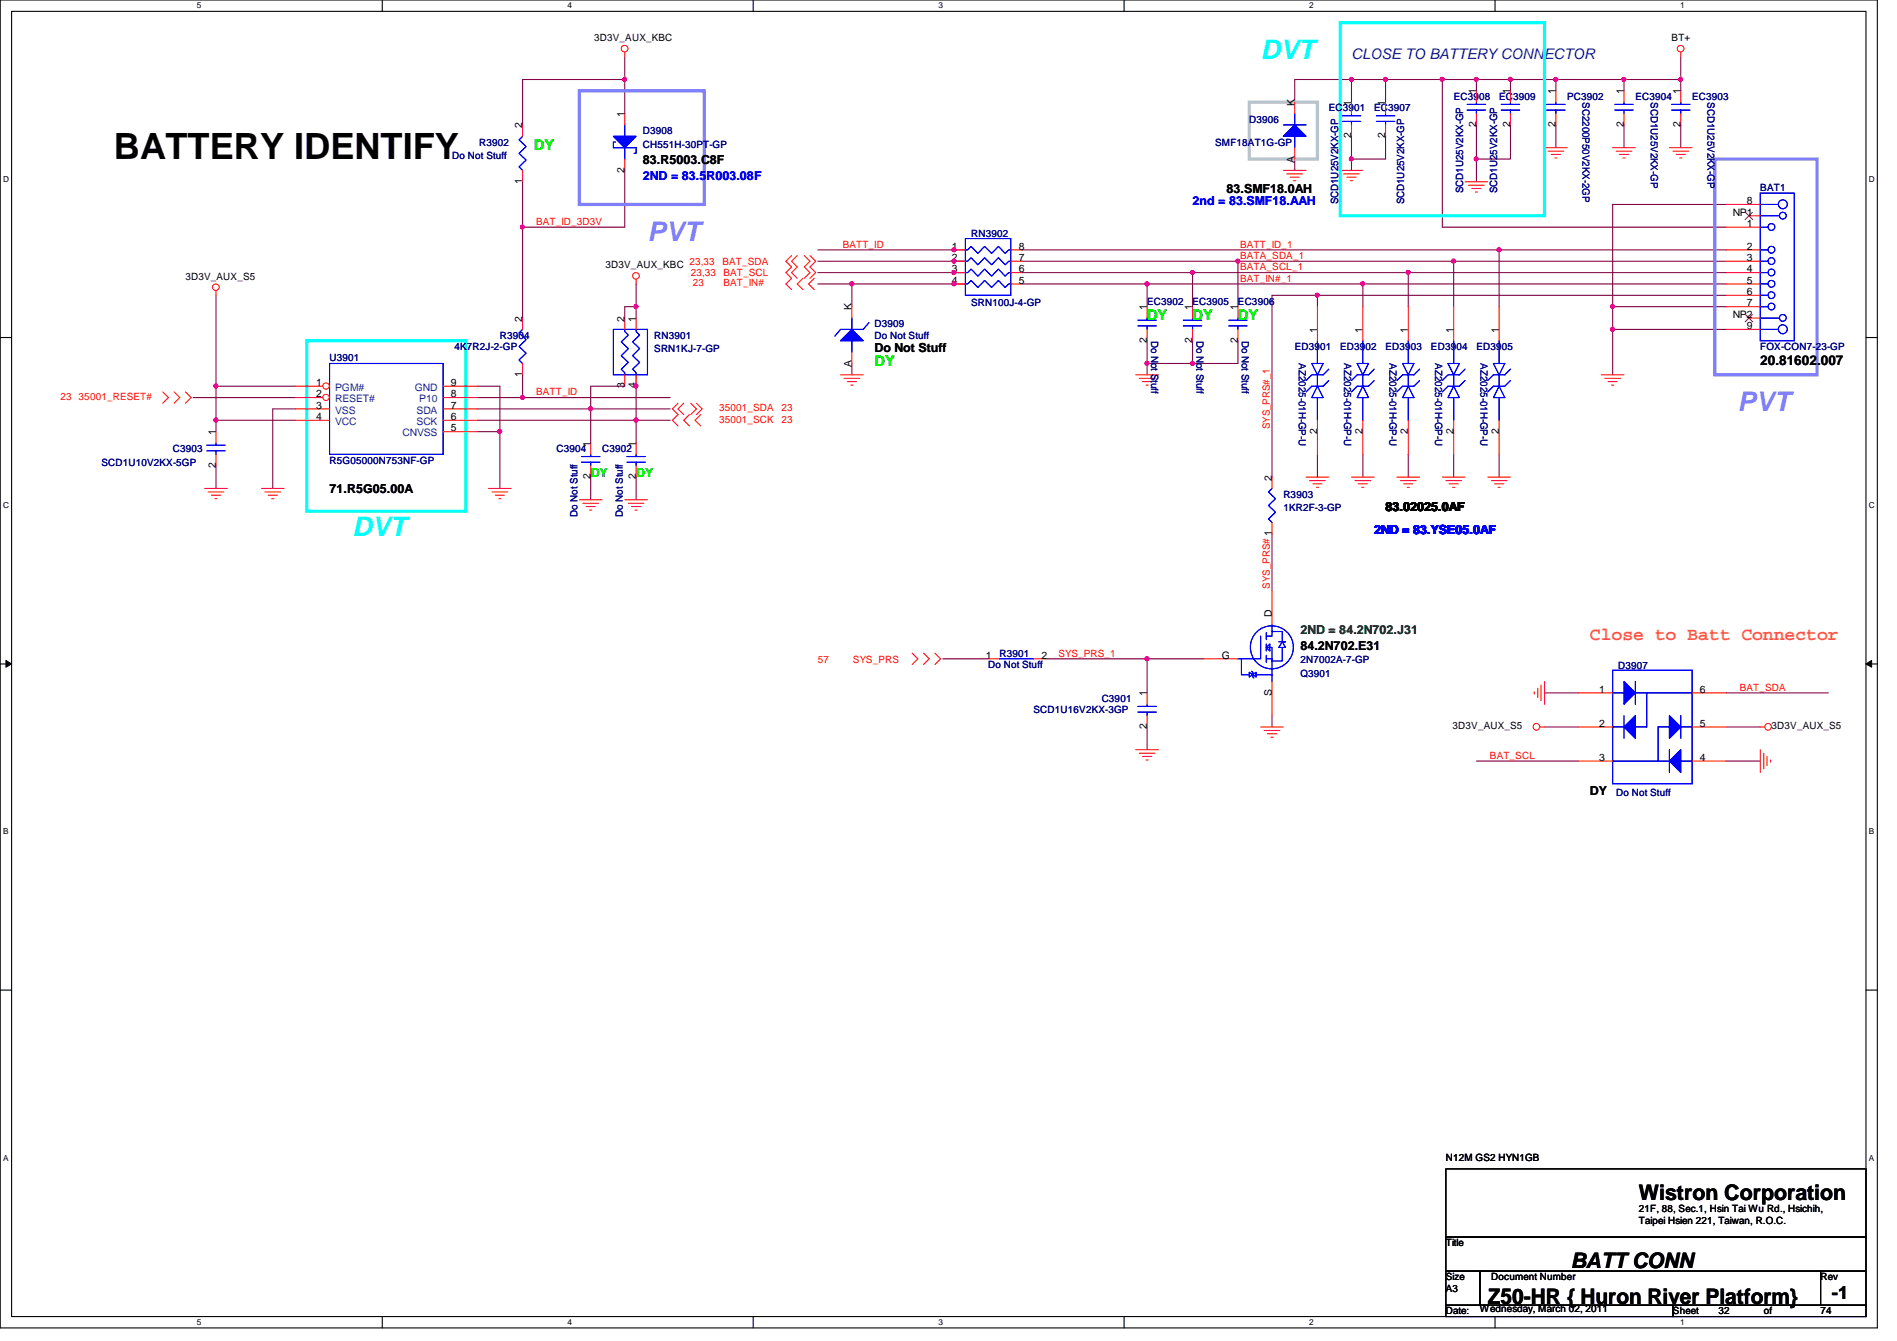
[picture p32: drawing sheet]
<svg xmlns="http://www.w3.org/2000/svg" width="297mm" height="210mm" viewBox="0 0 297 210" stroke-linecap="round" stroke-linejoin="round" font-family="sans-serif">
<defs><g id="words">
<text font-size="5.7" x="17.8" y="24.8">BATTERY IDENTIFY</text>
<g font-size="4.2" fill="#0ff">
<text x="197.4" y="9.2">DVT</text>
<text x="55.2" y="83.9">DVT</text>
</g>
<g font-size="4.2" fill="#8080ff">
<text x="101.4" y="37.7">PVT</text>
<text x="272.1" y="64.3">PVT</text>
</g>
<g font-size="3.3">
<text x="256.6" y="187.9">Wistron Corporation</text>
<text x="246" y="198.5">BATT CONN</text>
<text x="233" y="204">Z50-HR { Huron River Platform}</text>
</g>
<text font-size="2.8" fill="#ff8000" x="249" y="100.2">Close to Batt Connector</text>
<text font-size="2.8" x="286.8" y="203.4">-1</text>
<text font-size="2.3" fill="#004080" x="211.6" y="9.2">CLOSE TO BATTERY CONNECTOR</text>
<g font-size="2.3" fill="#0f0">
<text x="83.6" y="23.5">DY</text>
<text x="179.6" y="50.1">DY</text>
<text x="186.7" y="50.1">DY</text>
<text x="193.8" y="50.1">DY</text>
<text x="136.9" y="57.2">DY</text>
</g>
<text font-size="2.1" x="275.6" y="57.1">20.81602.007</text>
<g font-size="1.9">
<text x="100.7" y="25.7">83.R5003.C8F</text>
<text x="192.1" y="30.3">83.SMF18.0AH</text>
<text x="136.9" y="55.2">Do Not Stuff</text>
<text x="51.6" y="77.2">71.R5G05.00A</text>
<text x="217" y="80.1">83.02025.0AF</text>
<text x="203.6" y="101.7">84.2N702.E31</text>
<text x="249" y="124.5">DY</text>
</g>
<g font-size="1.9" fill="#00f">
<text x="100.7" y="28.2">2ND = 83.5R003.08F</text>
<text x="186.7" y="32">2nd = 83.SMF18.AAH</text>
<text x="215.2" y="83.6">2ND = 83.YSE05.0AF</text>
</g>
<g font-size="1.9" fill="#0f0">
<text x="92.5" y="74.7">DY</text>
<text x="99.6" y="74.7">DY</text>
</g>
<text font-size="1.9" fill="#008000" x="203.6" y="99.3">2ND = 84.2N702.J31</text>
<g font-size="1.6">
<text x="93" y="6.4">3D3V_AUX_KBC</text>
<text x="261.7" y="6.4">BT+</text>
<text x="202.7" y="16.6" transform="rotate(-90 202.7 16.6)">K</text>
<text x="211.6" y="16.6" transform="rotate(-90 211.6 16.6)">1</text>
<text x="216.9" y="16.6" transform="rotate(-90 216.9 16.6)">1</text>
<text x="231.1" y="14.8" transform="rotate(-90 231.1 14.8)">1</text>
<text x="236.5" y="14.8" transform="rotate(-90 236.5 14.8)">1</text>
<text x="243.6" y="14.8" transform="rotate(-90 243.6 14.8)">1</text>
<text x="254.3" y="14.8" transform="rotate(-90 254.3 14.8)">1</text>
<text x="263.1" y="14.8" transform="rotate(-90 263.1 14.8)">1</text>
<text x="81.8" y="20.1" transform="rotate(-90 81.8 20.1)">2</text>
<text x="97.8" y="18.3" transform="rotate(-90 97.8 18.3)">1</text>
<text x="211.6" y="21.7" transform="rotate(-90 211.6 21.7)">2</text>
<text x="216.9" y="21.7" transform="rotate(-90 216.9 21.7)">2</text>
<text x="231.1" y="19.9" transform="rotate(-90 231.1 19.9)">2</text>
<text x="236.5" y="19.9" transform="rotate(-90 236.5 19.9)">2</text>
<text x="243.6" y="19.9" transform="rotate(-90 243.6 19.9)">2</text>
<text x="254.3" y="19.9" transform="rotate(-90 254.3 19.9)">2</text>
<text x="263.1" y="19.9" transform="rotate(-90 263.1 19.9)">2</text>
<text x="81.8" y="28.8" transform="rotate(-90 81.8 28.8)">1</text>
<text x="97.8" y="27" transform="rotate(-90 97.8 27)">2</text>
<text x="202.7" y="25.4" transform="rotate(-90 202.7 25.4)">A</text>
<text x="271.3" y="33.7">NP1</text>
<text x="273.5" y="35.5">1</text>
<text x="273.5" y="32">8</text>
<text x="94.8" y="42">3D3V_AUX_KBC</text>
<text x="149.1" y="39.1">1</text>
<text x="149.1" y="40.9">2</text>
<text x="159.5" y="40.9">7</text>
<text x="159.5" y="39.1">8</text>
<text x="273.5" y="39.1">2</text>
<text x="273.5" y="40.9">3</text>
<text x="29" y="43.8">3D3V_AUX_S5</text>
<text x="149.1" y="42.6">3</text>
<text x="149.1" y="44.4">4</text>
<text x="159.5" y="44.4">5</text>
<text x="159.5" y="42.6">6</text>
<text x="273.5" y="42.6">4</text>
<text x="273.5" y="44.4">5</text>
<text x="273.5" y="46.2">6</text>
<text x="273.5" y="48">7</text>
<text x="81.8" y="50.3" transform="rotate(-90 81.8 50.3)">2</text>
<text x="97.8" y="50.3" transform="rotate(-90 97.8 50.3)">2</text>
<text x="99.6" y="50.3" transform="rotate(-90 99.6 50.3)">1</text>
<text x="133.3" y="48.6" transform="rotate(-90 133.3 48.6)">K</text>
<text x="179.6" y="53.7" transform="rotate(-90 179.6 53.7)">2</text>
<text x="179.6" y="48.6" transform="rotate(-90 179.6 48.6)">1</text>
<text x="186.7" y="53.7" transform="rotate(-90 186.7 53.7)">2</text>
<text x="186.7" y="48.6" transform="rotate(-90 186.7 48.6)">1</text>
<text x="193.8" y="53.7" transform="rotate(-90 193.8 53.7)">2</text>
<text x="193.8" y="48.6" transform="rotate(-90 193.8 48.6)">1</text>
<text x="206.2" y="52.1" transform="rotate(-90 206.2 52.1)">1</text>
<text x="213.4" y="52.1" transform="rotate(-90 213.4 52.1)">1</text>
<text x="220.5" y="52.1" transform="rotate(-90 220.5 52.1)">1</text>
<text x="227.6" y="52.1" transform="rotate(-90 227.6 52.1)">1</text>
<text x="234.7" y="52.1" transform="rotate(-90 234.7 52.1)">1</text>
<text x="271.3" y="49.7">NP2</text>
<text x="273.5" y="51.5">9</text>
<text x="81.8" y="59" transform="rotate(-90 81.8 59)">1</text>
<text x="133.3" y="57.4" transform="rotate(-90 133.3 57.4)">A</text>
<text x="49.5" y="60.4">1</text>
<text x="49.5" y="62.2">2</text>
<text x="49.5" y="64">3</text>
<text x="49.5" y="65.7">4</text>
<text x="70.6" y="65.7">6</text>
<text x="70.6" y="64">7</text>
<text x="70.6" y="62.2">8</text>
<text x="70.6" y="60.4">9</text>
<text x="97.8" y="60.8" transform="rotate(-90 97.8 60.8)">3</text>
<text x="99.6" y="60.8" transform="rotate(-90 99.6 60.8)">4</text>
<text x="33.8" y="68.1" transform="rotate(-90 33.8 68.1)">1</text>
<text x="70.6" y="67.5">5</text>
<text x="92.5" y="69.9" transform="rotate(-90 92.5 69.9)">1</text>
<text x="99.6" y="69.9" transform="rotate(-90 99.6 69.9)">1</text>
<text x="206.2" y="67.9" transform="rotate(-90 206.2 67.9)">2</text>
<text x="213.4" y="67.9" transform="rotate(-90 213.4 67.9)">2</text>
<text x="220.5" y="67.9" transform="rotate(-90 220.5 67.9)">2</text>
<text x="227.6" y="67.9" transform="rotate(-90 227.6 67.9)">2</text>
<text x="234.7" y="67.9" transform="rotate(-90 234.7 67.9)">2</text>
<text x="33.8" y="73.2" transform="rotate(-90 33.8 73.2)">2</text>
<text x="92.5" y="75" transform="rotate(-90 92.5 75)">2</text>
<text x="99.6" y="75" transform="rotate(-90 99.6 75)">2</text>
<text x="199.1" y="75.2" transform="rotate(-90 199.1 75.2)">2</text>
<text x="199.1" y="96.6" transform="rotate(-90 199.1 96.6)">D</text>
<text x="154.4" y="103.1">1</text>
<text x="163.1" y="103.1">2</text>
<text x="191.3" y="103.1">G</text>
<text x="179.6" y="109" transform="rotate(-90 179.6 109)">1</text>
<text x="199.1" y="109" transform="rotate(-90 199.1 109)">S</text>
<text x="250.4" y="108.4">1</text>
<text x="250.4" y="113.7">2</text>
<text x="266.2" y="113.7">5</text>
<text x="266.2" y="108.4">6</text>
<text x="179.6" y="114.1" transform="rotate(-90 179.6 114.1)">2</text>
<text x="227.5" y="114.2">3D3V_AUX_S5</text>
<text x="250.4" y="119.1">3</text>
<text x="266.2" y="119.1">4</text>
<text x="277.4" y="114.2">3D3V_AUX_S5</text>
<text x="226.4" y="181.7">N12M GS2 HYN1GB</text>
<text x="256.6" y="189.7">21F, 88, Sec.1, Hsin Tai Wu Rd., Hsichih,</text>
<text x="256.6" y="191.6">Taipei Hsien 221, Taiwan, R.O.C.</text>
<text x="226.4" y="195.1">Title</text>
<text x="226.4" y="200.4">Size</text>
<text x="226.4" y="202.2">A3</text>
<text x="233.5" y="200.4">Document Number</text>
<text x="285.1" y="200.4">Rev</text>
<text x="226.4" y="205.7">Date:</text>
<text x="231.7" y="205.4">Wednesday, March 02, 2011</text>
<text x="262" y="205.7">Sheet</text>
<text x="269.1" y="205.7">32</text>
<text x="276.2" y="205.7">of</text>
<text x="285.1" y="205.7">74</text>
</g>
<g font-size="1.6" fill="#000080">
<text x="208.1" y="17.4">EC3901</text>
<text x="215.2" y="17.4">EC3907</text>
<text x="227.6" y="15.7">EC3908</text>
<text x="234.7" y="15.7">EC3909</text>
<text x="245.4" y="15.7">PC3902</text>
<text x="247.8" y="16" transform="rotate(90 247.8 16)">SC2200P50V2KX-2GP</text>
<text x="256.1" y="15.7">EC3904</text>
<text x="258.5" y="16" transform="rotate(90 258.5 16)">SCD1U25V2KX-GP</text>
<text x="265" y="15.7">EC3903</text>
<text x="267.4" y="16" transform="rotate(90 267.4 16)">SCD1U25V2KX-GP</text>
<text x="75.1" y="22.8">R3902</text>
<text x="100.7" y="21">D3908</text>
<text x="100.7" y="23.1">CH551H-30PT-GP</text>
<text x="190.3" y="22.8">SMF18AT1G-GP</text>
<text x="195.6" y="19.2">D3906</text>
<text x="70.8" y="24.9">Do Not Stuff</text>
<text x="275.6" y="29.9">BAT1</text>
<text x="209.5" y="32" transform="rotate(-90 209.5 32)">SCD1U25V2KX-GP</text>
<text x="219.9" y="32" transform="rotate(-90 219.9 32)">SCD1U25V2KX-GP</text>
<text x="229.1" y="30.2" transform="rotate(-90 229.1 30.2)">SCD1U25V2KX-GP</text>
<text x="234.4" y="30.2" transform="rotate(-90 234.4 30.2)">SCD1U25V2KX-GP</text>
<text x="152.1" y="37.2">RN3902</text>
<text x="152.1" y="47.8">SRN100J-4-GP</text>
<text x="179.6" y="47.7">EC3902</text>
<text x="186.7" y="47.7">EC3905</text>
<text x="193.8" y="47.7">EC3906</text>
<text x="78.3" y="53">R3904</text>
<text x="102.4" y="53">RN3901</text>
<text x="136.9" y="51.2">D3909</text>
<text x="136.9" y="53">Do Not Stuff</text>
<text x="180.3" y="53.3" transform="rotate(90 180.3 53.3)">Do Not Stuff</text>
<text x="187.4" y="53.3" transform="rotate(90 187.4 53.3)">Do Not Stuff</text>
<text x="194.5" y="53.3" transform="rotate(90 194.5 53.3)">Do Not Stuff</text>
<text x="51.6" y="56.6">U3901</text>
<text x="71.2" y="54.8">4K7R2J-2-GP</text>
<text x="102.4" y="55.1">SRN1KJ-7-GP</text>
<text x="202.7" y="54.8">ED3901</text>
<text x="203.4" y="56.9" transform="rotate(90 203.4 56.9)">AZ2025-01H-GP-U</text>
<text x="209.8" y="54.8">ED3902</text>
<text x="210.5" y="56.9" transform="rotate(90 210.5 56.9)">AZ2025-01H-GP-U</text>
<text x="217" y="54.8">ED3903</text>
<text x="217.6" y="56.9" transform="rotate(90 217.6 56.9)">AZ2025-01H-GP-U</text>
<text x="224.1" y="54.8">ED3904</text>
<text x="224.7" y="56.9" transform="rotate(90 224.7 56.9)">AZ2025-01H-GP-U</text>
<text x="231.2" y="54.8">ED3905</text>
<text x="231.8" y="56.9" transform="rotate(90 231.8 56.9)">AZ2025-01H-GP-U</text>
<text x="275.6" y="54.8">FOX-CON7-23-GP</text>
<text x="27" y="70.8">C3903</text>
<text x="87.2" y="70.8">C3904</text>
<text x="94.3" y="70.8">C3902</text>
<text x="15.9" y="72.9">SCD1U10V2KX-5GP</text>
<text x="51.6" y="72.6">R5G05000N753NF-GP</text>
<text x="201" y="77.9">R3903</text>
<text x="90.4" y="80.9" transform="rotate(-90 90.4 80.9)">Do Not Stuff</text>
<text x="97.5" y="80.9" transform="rotate(-90 97.5 80.9)">Do Not Stuff</text>
<text x="201" y="80">1KR2F-3-GP</text>
<text x="154.7" y="104.6">Do Not Stuff</text>
<text x="156.5" y="102.8">R3901</text>
<text x="203.6" y="106">Q3901</text>
<text x="203.6" y="103.8">2N7002A-7-GP</text>
<text x="253.4" y="104.7">D3907</text>
<text x="161.8" y="111.7">SCD1U16V2KX-3GP</text>
<text x="172.5" y="109.9">C3901</text>
<text x="253.1" y="124.7">Do Not Stuff</text>
</g>
<g font-size="1.6" fill="#f00">
<text x="83.9" y="35.2">BAT_ID_3D3V</text>
<text x="107.9" y="41.4">23,33</text>
<text x="113.1" y="41.4">BAT_SDA</text>
<text x="131.9" y="38.8">BATT_ID</text>
<text x="194.2" y="40.6">BATA_SDA_1</text>
<text x="194.2" y="38.8">BATT_ID_1</text>
<text x="108.2" y="43.2">23,33</text>
<text x="108.5" y="44.8">23</text>
<text x="113.3" y="44.8">BAT_IN#</text>
<text x="113.3" y="43.2">BAT_SCL</text>
<text x="194.2" y="42.3">BATA_SCL_1</text>
<text x="194.2" y="44.1">BAT_IN#_1</text>
<text x="9.5" y="62.6">23</text>
<text x="12.3" y="62.6">35001_RESET#</text>
<text x="83.9" y="61.9">BATT_ID</text>
<text x="112.6" y="64.4">35001_SDA</text>
<text x="122.4" y="64.4">23</text>
<text x="112.6" y="66.2">35001_SCK</text>
<text x="122.4" y="66.2">23</text>
<text x="198.8" y="67.2" transform="rotate(-90 198.8 67.2)">SYS_PRS#_1</text>
<text x="198.8" y="92.1" transform="rotate(-90 198.8 92.1)">SYS_PRS# 1</text>
<text x="128.1" y="103.8">57</text>
<text x="133.6" y="103.8">SYS_PRS</text>
<text x="165.7" y="102.8">SYS_PRS_1</text>
<text x="272.4" y="108.1">BAT_SDA</text>
<text x="233.3" y="118.8">BAT_SCL</text>
</g>
<g font-size="1.6" fill="#004080">
<text x="52.5" y="61.2">PGM#</text>
<text x="52.5" y="62.9">RESET#</text>
<text x="52.5" y="64.7">VSS</text>
<text x="64.9" y="61.2">GND</text>
<text x="65.2" y="64.7">SDA</text>
<text x="65.7" y="62.9">P10</text>
<text x="52.5" y="66.5">VCC</text>
<text x="63" y="68.3">CNVSS</text>
<text x="65.2" y="66.5">SCK</text>
</g>
<g font-size="1.3">
<text x="30.8" y="1.3">5</text>
<text x="88.9" y="1.3">4</text>
<text x="146.9" y="1.3">3</text>
<text x="205" y="1.3">2</text>
<text x="263.1" y="1.3">1</text>
<text x=".5" y="28.4">D</text>
<text x="292.6" y="28.4">D</text>
<text x=".5" y="79.5">C</text>
<text x="292.6" y="79.5">C</text>
<text x=".5" y="130.6">B</text>
<text x="292.6" y="130.6">B</text>
<text x=".5" y="181.7">A</text>
<text x="292.6" y="181.7">A</text>
<text x="30.8" y="207.4">5</text>
<text x="88.9" y="207.4">4</text>
<text x="146.9" y="207.4">3</text>
<text x="205" y="207.4">2</text>
<text x="263.1" y="207.4">1</text>
</g>
</g></defs>
<path d="M0 0h294v207.9h-294zM1.8 1.8h290.4v204.3h-290.4z" fill="none" stroke="#000" stroke-width=".17"/>
<g fill="#fff">
<path d="M30.8 .2h.7v1.4h-.7z"/>
<path d="M30.8 206.2h.7v1.4h-.7z"/>
</g>
<path d="M59.9 0v1.8M59.9 206.1v1.8" fill="none" stroke="#000" stroke-width=".17"/>
<g fill="#fff">
<path d="M88.9 .2h.6v1.4h-.6z"/>
<path d="M88.9 206.2h.6v1.4h-.6z"/>
</g>
<path d="M117.9 0v1.8M117.9 206.1v1.8" fill="none" stroke="#000" stroke-width=".17"/>
<g fill="#fff">
<path d="M146.9 .2h.7v1.4h-.7z"/>
<path d="M146.9 206.2h.7v1.4h-.7z"/>
</g>
<path d="M176 0v1.8M176 206.1v1.8" fill="none" stroke="#000" stroke-width=".17"/>
<g fill="#fff">
<path d="M205 .2h.7v1.4h-.7z"/>
<path d="M205 206.2h.7v1.4h-.7z"/>
</g>
<path d="M234.1 0v1.8M234.1 206.1v1.8" fill="none" stroke="#000" stroke-width=".17"/>
<g fill="#fff">
<path d="M263.1 .2h.7v1.4h-.7z"/>
<path d="M263.1 206.2h.7v1.4h-.7z"/>
<path d="M.5 27.3h.9v1.4h-.9z"/>
<path d="M292.6 27.3h.9v1.4h-.9z"/>
<path d="M.5 78.4h.9v1.4h-.9z"/>
<path d="M292.6 78.4h.9v1.4h-.9z"/>
</g>
<path d="M0 52.8h1.8M292.2 52.8h1.8" fill="none" stroke="#000" stroke-width=".17"/>
<g fill="#fff">
<path d="M.5 129.5h.8v1.4h-.8z"/>
<path d="M292.6 129.5h.9v1.4h-.9z"/>
</g>
<path d="M0 103.9h1.8M292.2 103.9h1.8" fill="none" stroke="#000" stroke-width=".17"/>
<path d="M.9 103.4l.9 .5-.9 .5zM292.2 103.9l.9-.5v1z" fill="#000"/>
<path d="M.9 103.4l.9 .5-.9 .5zM292.2 103.9l.9-.5v1z" fill="none" stroke="#000" stroke-width=".16"/>
<g fill="#fff">
<path d="M.5 180.5h.8v1.4h-.8z"/>
<path d="M292.6 180.5h.9v1.4h-.9z"/>
</g>
<path d="M0 155h1.8M292.2 155h1.8" fill="none" stroke="#000" stroke-width=".17"/>
<path d="M211.6 12.4v3.6M263.2 19.6v3.5M211.6 24.9v1.8M133.4 56.9v1.8M227.6 71.1v3.6M234.7 71.1v3.6M231.2 119.1h16M241.8 108.5h5.4M241.8 113.8h5.4M270.3 108.5h16M270.3 119.1h5.3M270.3 113.8h5.3" fill="none" stroke="#800040" stroke-width=".17"/>
<circle cx="211.6" cy="24.9" r=".32" fill="#f0f"/>
<circle cx="211.6" cy="24.9" r=".32" fill="none" stroke="#f0f" stroke-width=".17"/>
<path d="M193.8 40.9h33.8v7.1" fill="none" stroke="#800040" stroke-width=".17"/>
<circle cx="193.8" cy="40.9" r=".32" fill="#f0f"/>
<circle cx="193.8" cy="40.9" r=".32" fill="none" stroke="#f0f" stroke-width=".17"/>
<path d="M206.3 46.2h64" fill="none" stroke="#800040" stroke-width=".17"/>
<circle cx="206.3" cy="46.2" r=".32" fill="#f0f"/>
<circle cx="206.3" cy="46.2" r=".32" fill="none" stroke="#f0f" stroke-width=".17"/>
<path d="M252.5 32v16M149.4 40.9h1.8M252.5 51.6v7.1" fill="none" stroke="#800040" stroke-width=".17"/>
<circle cx="149.4" cy="40.9" r=".32" fill="#f0f"/>
<circle cx="149.4" cy="40.9" r=".32" fill="none" stroke="#f0f" stroke-width=".17"/>
<path d="M217 12.4v3.6M225.8 12.4v23.2M160.1 39.1h74.6v8.9" fill="none" stroke="#800040" stroke-width=".17"/>
<circle cx="225.8" cy="12.4" r=".32" fill="#f0f"/>
<circle cx="225.8" cy="12.4" r=".32" fill="none" stroke="#f0f" stroke-width=".17"/>
<path d="M163.6 103.1h16" fill="none" stroke="#800040" stroke-width=".17"/>
<circle cx="179.6" cy="103.1" r=".32" fill="#f0f"/>
<circle cx="179.6" cy="103.1" r=".32" fill="none" stroke="#f0f" stroke-width=".17"/>
<path d="M225.8 35.6h44.5M186.7 42.7h33.8" fill="none" stroke="#800040" stroke-width=".17"/>
<circle cx="186.7" cy="42.6" r=".32" fill="#f0f"/>
<circle cx="186.7" cy="42.6" r=".32" fill="none" stroke="#f0f" stroke-width=".17"/>
<path d="M227.6 40.9h42.7" fill="none" stroke="#800040" stroke-width=".17"/>
<circle cx="227.6" cy="40.9" r=".32" fill="#f0f"/>
<circle cx="227.6" cy="40.9" r=".32" fill="none" stroke="#f0f" stroke-width=".17"/>
<path d="M254.3 12.4v1.8M149.4 39.1h1.8M147.6 103.1h7.1" fill="none" stroke="#800040" stroke-width=".17"/>
<circle cx="149.4" cy="39.1" r=".32" fill="#f0f"/>
<circle cx="149.4" cy="39.1" r=".32" fill="none" stroke="#f0f" stroke-width=".17"/>
<path d="M263.2 8.9v3.5M199.2 46.2h7.1v1.8M213.4 44.5v3.5M220.5 42.7v5.3M252.5 48h17.8M213.4 71.1v3.6M188.5 103.1h-8.9v5.4M199.2 112v1.8" fill="none" stroke="#800040" stroke-width=".17"/>
<circle cx="252.5" cy="48" r=".32" fill="#f0f"/>
<circle cx="252.5" cy="48" r=".32" fill="none" stroke="#f0f" stroke-width=".17"/>
<path d="M128.1 44.5h5.3v3.5M149.4 42.7h1.8M252.5 48v3.6M206.3 71.1v3.6M220.5 71.1v3.6M179.6 113.8v3.5" fill="none" stroke="#800040" stroke-width=".17"/>
<circle cx="149.4" cy="42.6" r=".32" fill="#f0f"/>
<circle cx="149.4" cy="42.6" r=".32" fill="none" stroke="#f0f" stroke-width=".17"/>
<path d="M254.3 19.6v3.5M234.7 39.1h35.6M252.5 32h17.8" fill="none" stroke="#800040" stroke-width=".17"/>
<circle cx="234.7" cy="39.1" r=".32" fill="#f0f"/>
<circle cx="234.7" cy="39.1" r=".32" fill="none" stroke="#f0f" stroke-width=".17"/>
<path d="M179.6 44.4h33.8" fill="none" stroke="#800040" stroke-width=".17"/>
<circle cx="179.6" cy="44.4" r=".32" fill="#f0f"/>
<circle cx="179.6" cy="44.4" r=".32" fill="none" stroke="#f0f" stroke-width=".17"/>
<path d="M160.1 42.7h26.6M252.5 51.6h17.8" fill="none" stroke="#800040" stroke-width=".17"/>
<circle cx="252.5" cy="51.5" r=".32" fill="#f0f"/>
<circle cx="252.5" cy="51.5" r=".32" fill="none" stroke="#f0f" stroke-width=".17"/>
<path d="M186.7 42.7v5.3M186.7 56.9h7.1" fill="none" stroke="#800040" stroke-width=".17"/>
<circle cx="186.7" cy="56.9" r=".32" fill="#f0f"/>
<circle cx="186.7" cy="56.9" r=".32" fill="none" stroke="#f0f" stroke-width=".17"/>
<path d="M186.7 53.3v3.6M220.5 42.7h49.8" fill="none" stroke="#800040" stroke-width=".17"/>
<circle cx="220.5" cy="42.6" r=".32" fill="#f0f"/>
<circle cx="220.5" cy="42.6" r=".32" fill="none" stroke="#f0f" stroke-width=".17"/>
<path d="M211.6 21.3v3.6M217 21.3v3.6M149.4 44.4h1.8M160.1 44.4l19.5 .1v3.5M179.6 53.3v5.4M193.8 40.9v7.1M193.8 53.3v3.6" fill="none" stroke="#800040" stroke-width=".17"/>
<circle cx="149.4" cy="44.4" r=".32" fill="#f0f"/>
<circle cx="149.4" cy="44.4" r=".32" fill="none" stroke="#f0f" stroke-width=".17"/>
<path d="M211.6 24.9h5.4M160.1 40.9h33.7M179.6 56.9h7.1" fill="none" stroke="#800040" stroke-width=".17"/>
<circle cx="179.6" cy="56.9" r=".32" fill="#f0f"/>
<circle cx="179.6" cy="56.9" r=".32" fill="none" stroke="#f0f" stroke-width=".17"/>
<path d="M213.4 44.4h56.9" fill="none" stroke="#800040" stroke-width=".17"/>
<circle cx="213.4" cy="44.4" r=".32" fill="#f0f"/>
<circle cx="213.4" cy="44.4" r=".32" fill="none" stroke="#f0f" stroke-width=".17"/>
<path d="M243.6 12.4h10.7" fill="none" stroke="#800040" stroke-width=".17"/>
<circle cx="254.3" cy="12.4" r=".32" fill="#f0f"/>
<circle cx="254.3" cy="12.4" r=".32" fill="none" stroke="#f0f" stroke-width=".17"/>
<circle cx="243.6" cy="12.4" r=".32" fill="#f0f"/>
<circle cx="243.6" cy="12.4" r=".32" fill="none" stroke="#f0f" stroke-width=".17"/>
<path d="M254.3 12.4h8.9" fill="none" stroke="#800040" stroke-width=".17"/>
<circle cx="263.2" cy="12.4" r=".32" fill="#f0f"/>
<circle cx="263.2" cy="12.4" r=".32" fill="none" stroke="#f0f" stroke-width=".17"/>
<path d="M263.2 12.4v1.8M97.8 48h1.8v1.8M92.5 74.7v3.5" fill="none" stroke="#800040" stroke-width=".17"/>
<circle cx="99.6" cy="48" r=".32" fill="#f0f"/>
<circle cx="99.6" cy="48" r=".32" fill="none" stroke="#f0f" stroke-width=".17"/>
<path d="M81.8 35.6v14.2M30.3 62.2h16M74.7 62.2h7.1M99.6 74.7v3.5" fill="none" stroke="#800040" stroke-width=".17"/>
<circle cx="81.8" cy="35.5" r=".32" fill="#f0f"/>
<circle cx="81.8" cy="35.5" r=".32" fill="none" stroke="#f0f" stroke-width=".17"/>
<path d="M97.8 8.9v3.5M81.8 58.7v3.5M33.8 65.8v1.8M74.7 60.5h3.6M74.7 67.6h3.6v8.9M92.5 60.5v3.5" fill="none" stroke="#800040" stroke-width=".17"/>
<circle cx="78.2" cy="67.5" r=".32" fill="#f0f"/>
<circle cx="78.2" cy="67.5" r=".32" fill="none" stroke="#f0f" stroke-width=".17"/>
<path d="M97.8 26.7v8.9h-16v-7.2M78.3 60.5v7.1M99.6 60.5v5.3" fill="none" stroke="#800040" stroke-width=".17"/>
<circle cx="99.6" cy="60.4" r=".32" fill="#f0f"/>
<circle cx="99.6" cy="60.4" r=".32" fill="none" stroke="#f0f" stroke-width=".17"/>
<path d="M81.8 12.4v7.2M33.8 72.9v3.6M46.3 64h-3.6v12.5M74.7 65.8h24.9v3.5M92.5 64v5.3" fill="none" stroke="#800040" stroke-width=".17"/>
<circle cx="92.5" cy="64" r=".32" fill="#f0f"/>
<circle cx="92.5" cy="64" r=".32" fill="none" stroke="#f0f" stroke-width=".17"/>
<path d="M81.8 12.4h16v5.4M74.7 64h17.8" fill="none" stroke="#800040" stroke-width=".17"/>
<circle cx="97.8" cy="12.4" r=".32" fill="#f0f"/>
<circle cx="97.8" cy="12.4" r=".32" fill="none" stroke="#f0f" stroke-width=".17"/>
<path d="M33.8 46.2v14.3h12.5M81.8 62.2h23.1" fill="none" stroke="#800040" stroke-width=".17"/>
<circle cx="81.8" cy="62.2" r=".32" fill="#f0f"/>
<circle cx="81.8" cy="62.2" r=".32" fill="none" stroke="#f0f" stroke-width=".17"/>
<path d="M92.5 64h12.4M99.6 65.8h5.3" fill="none" stroke="#800040" stroke-width=".17"/>
<circle cx="99.6" cy="65.8" r=".32" fill="#f0f"/>
<circle cx="99.6" cy="65.8" r=".32" fill="none" stroke="#f0f" stroke-width=".17"/>
<path d="M97.8 48v1.8M33.8 60.5v5.3h12.5" fill="none" stroke="#800040" stroke-width=".17"/>
<circle cx="33.8" cy="65.8" r=".32" fill="#f0f"/>
<circle cx="33.8" cy="65.8" r=".32" fill="none" stroke="#f0f" stroke-width=".17"/>
<circle cx="33.8" cy="60.4" r=".32" fill="#f0f"/>
<circle cx="33.8" cy="60.4" r=".32" fill="none" stroke="#f0f" stroke-width=".17"/>
<path d="M217 12.4h8.8M199.2 46.2v28.5M199.2 83.6v8.9" fill="none" stroke="#800040" stroke-width=".17"/>
<circle cx="216.9" cy="12.4" r=".32" fill="#f0f"/>
<circle cx="216.9" cy="12.4" r=".32" fill="none" stroke="#f0f" stroke-width=".17"/>
<path d="M211.6 12.4h5.4M236.5 12.4h7.1v1.8M243.6 19.6v3.5" fill="none" stroke="#800040" stroke-width=".17"/>
<circle cx="236.5" cy="12.4" r=".32" fill="#f0f"/>
<circle cx="236.5" cy="12.4" r=".32" fill="none" stroke="#f0f" stroke-width=".17"/>
<path d="M128.1 39.1h21.3M99.6 44.5v3.5M99.6 58.7v1.8M133.4 44.4h16M92.5 60.5h5.3" fill="none" stroke="#800040" stroke-width=".17"/>
<circle cx="133.4" cy="44.4" r=".32" fill="#f0f"/>
<circle cx="133.4" cy="44.4" r=".32" fill="none" stroke="#f0f" stroke-width=".17"/>
<path d="M211.6 12.4h-8.9v3.6M202.7 24.9v1.8M128.1 40.9h21.3M128.1 42.7h21.3" fill="none" stroke="#800040" stroke-width=".17"/>
<circle cx="211.6" cy="12.4" r=".32" fill="#f0f"/>
<circle cx="211.6" cy="12.4" r=".32" fill="none" stroke="#f0f" stroke-width=".17"/>
<path d="M231.2 14.2v-1.8h5.3v1.8" fill="none" stroke="#800040" stroke-width=".17"/>
<circle cx="231.2" cy="12.4" r=".32" fill="#f0f"/>
<circle cx="231.2" cy="12.4" r=".32" fill="none" stroke="#f0f" stroke-width=".17"/>
<path d="M225.8 12.4h5.4M231.2 19.6v5.3M236.5 19.6v5.3h-5.3M231.2 24.9v3.5" fill="none" stroke="#800040" stroke-width=".17"/>
<circle cx="231.2" cy="24.9" r=".32" fill="#f0f"/>
<circle cx="231.2" cy="24.9" r=".32" fill="none" stroke="#f0f" stroke-width=".17"/>
<g fill="none" stroke="#f00" stroke-width=".17">
<path d="M97.8 8.2v.7M231.2 14.2v1.8M231.2 17.8v1.8M263.2 8.2v.7M201 26.7h3.5M201.5 27.2h2.5M202 27.7h1.5M202.6 28.3h.3M209.8 26.7h3.6M210.4 27.2h2.4M210.9 27.7h1.4M211.5 28.3h.3"/>
<path d="M229.4 28.4h3.6M230 29h2.4M230.5 29.5h1.4M231 30.1h.3M241.8 23.1h3.6M242.4 23.7h2.5M242.9 24.2h1.4M243.5 24.7h.3M252.5 23.1h3.6M253.1 23.7h2.4M253.6 24.2h1.4M254.1 24.7h.4"/>
<path d="M261.4 23.1h3.6M262 23.7h2.4M262.5 24.2h1.4M263 24.7h.4M33.8 45.5v.7M97.8 49.8v1.8M97.8 58.7v1.8M99.6 43.7v.7M99.6 49.8v1.8M99.6 58.7v1.8M123.9 40l-.8 .9 .8 .9-.8 .9 .8 .9-.8 .8 .8 .9M124.8 40l-.9 .9 .9 .9-.9 .9 .9 .9"/>
<path d="M125.7 43.6l-.9 .8 .9 .9M125.9 40l.9 .9-.9 .9 .9 .9-.9 .9M126.8 40l.9 .9-.9 .9 .9 .9-.9 .9M127.5 43.6l-.9 .8 .9 .9M131.6 58.7h3.6M132.2 59.2h2.4M132.7 59.7h1.4M177.8 58.7h3.6M178.4 59.2h2.4M178.9 59.7h1.4M227.6 48v5.3M250.7 58.7h3.6"/>
<path d="M251.3 59.2h2.4M251.8 59.7h1.4M25.5 61.3l.9 .9-.9 .9M27.3 61.3l.8 .9-.8 .9M29 61.3l.9 .9-.9 .9M32 76.5h3.6M32.6 77h2.4M33.1 77.5h1.4M33.7 78.1h.3M33.8 67.6v1.7M33.8 71.1v1.8M40.9 76.5h3.6"/>
<path d="M41.5 77h2.4M42 77.5h1.4M42.5 78.1h.4M76.5 76.5h3.5M77 77h2.5M77.6 77.5h1.4M78.1 78.1h.3M90.7 78.2h3.6M91.3 78.8h2.4M91.8 79.3h1.4M92.3 79.8h.4M97.8 78.2h3.6"/>
<path d="M98.4 78.8h2.4M98.9 79.3h1.4M99.4 79.8h.4M99.6 69.3v1.8M99.6 72.9v1.8M106.2 63.1l-.9 .9 .9 .9-.9 .9 .9 .9M107.1 63.1l-.9 .9 .9 .9M107.9 64.9l-.8 .9 .8 .9M108.2 63.1l.8 .9-.8 .9M109 63.1l.9 .9-.9 .9M109.7 64.9l-.9 .9 .9 .9M133.2 60.3h.4"/>
<path d="M179.4 60.3h.4M204.5 74.7h3.6M205.1 75.2h2.4M205.6 75.7h1.4M206.1 76.3h.4M211.6 74.7h3.6M212.2 75.2h2.4M212.7 75.7h1.4M213.2 76.3h.4M218.7 74.7h3.6M219.3 75.2h2.4M219.8 75.7h1.4"/>
<path d="M220.3 76.3h.4M225.8 74.7h3.6M226.4 75.2h2.5M226.9 75.7h1.4M227.5 76.3h.3M227.6 65.8v5.3M233 74.7h3.5M233.5 75.2h2.5M234 75.7h1.5M234.6 76.3h.3M252.3 60.3h.4M142.8 102.2l.9 .9-.9 .9"/>
<path d="M144.6 102.2l.9 .9-.9 .9M146.4 102.2l.9 .9-.9 .9M154.7 103.1h1.8M161.8 103.1h1.8M177.8 117.3h3.6M178.4 117.9h2.4M178.9 118.4h1.4M179.4 119h.4M197.4 113.8h3.6M197.9 114.3h2.5M198.5 114.9h1.4M199 115.4h.3"/>
<path d="M240.2 108.3v.3M240.8 107.7v1.5M241.1 113.8h.7M241.3 107.2v2.5M241.8 106.7v3.5M275.6 117.3v3.6M275.6 113.8h.7M276.2 117.9v2.5M276.7 118.4v1.4M277.2 119v.3"/>
<circle cx="97.8" cy="7.6" r=".52"/>
<circle cx="263.2" cy="7.6" r=".52"/>
<circle cx="33.8" cy="45" r=".52"/>
<circle cx="99.6" cy="43.2" r=".52"/>
<circle cx="240.6" cy="113.8" r=".52"/>
<circle cx="276.8" cy="113.8" r=".52"/>
</g>
<path d="M226.4 183h65.8v10.6h-65.8zM226.4 193.6h65.8v5.4h-65.8zM226.4 199h5.3v5.3h-5.3zM231.7 199h53.4v5.3h-53.4zM285.1 199h7.1v5.3h-7.1zM226.4 204.3h35.6v1.8h-35.6zM262 204.3h30.2v1.8h-30.2z" fill="none" stroke="#000" stroke-width=".17"/>
<path d="M90.7 14.2h19.6v17.8h-19.6zM268.5 24.9h16v33.8h-16z" fill="none" stroke="#8080ff" stroke-width=".51"/>
<path d="M195.6 16h10.7v8.9h-10.7z" fill="none" stroke="#c0c0c0" stroke-width=".51"/>
<path d="M209.8 3.6h32v30.2h-32zM48 53.3h24.9v26.7h-24.9z" fill="none" stroke="#0ff" stroke-width=".51"/>
<g fill="none" stroke="#00f" stroke-width=".17">
<path d="M229.7 16.3h2.9M229.7 17.2h2.9M231.2 16v.3M231.2 17.2v.6M96.1 51.6h5.3v7.1h-5.3zM97.8 51.6v.3l.6 .6-1.1 1 1.1 1.1-1.1 1.1 1.1 1-1.1 1.1 .5 .5v.4M99.6 51.6v.3l.6 .6-1.1 1 1.1 1.1-1.1 1.1 1.1 1-1.1 1.1 .5 .5v.4M226.7 56.9h1.8l-.9 1.8zM227.6 53.3v3.6M227.6 58.7v1.8M229.4 57.8l-.9 .9h-1.8l-.9 .9M229.4 59.6l-.9 .9h-1.8l-.9 .8"/>
<path d="M32.4 69.7h2.9M32.4 70.6h2.9M33.8 69.3v.4M33.8 70.6v.5M98.2 72.3h2.8M98.2 71.5h2.8M99.6 71.1v.4M99.6 72.3v.6M227.6 62.2v3.6M227.6 60.5l.9 1.7h-1.8zM156.5 103.1h5.3"/>
</g>
<path d="M254.3 106.7l1.8 1.8-1.8 1.7z" fill="#00f"/>
<path d="M252.5 108.5h1.8M252.5 113.8h1.8M254.3 106.7l1.8 1.8-1.8 1.7zM254.3 112v3.6M256.1 106.7v3.5M256.1 108.5h8.9M257.8 108.5v5.3h-1.7M263.2 113.8h1.8" fill="none" stroke="#00f" stroke-width=".17"/>
<path d="M256.1 112v3.6l-1.8-1.8z" fill="#00f"/>
<path d="M252.5 119.1h8.9M256.1 112v3.6l-1.8-1.8zM261.4 117.3v3.6M261.4 113.8h-1.8v5.3M263.2 112v3.6M263.2 119.1h1.8" fill="none" stroke="#00f" stroke-width=".17"/>
<path d="M261.4 119.1l1.8-1.8v3.6z" fill="#00f"/>
<path d="M261.4 119.1l1.8-1.8v3.6z" fill="none" stroke="#00f" stroke-width=".17"/>
<path d="M261.4 112l1.8 1.8-1.8 1.8z" fill="#00f"/>
<path d="M252.5 104.9h12.5v17.8h-12.5zM261.4 112l1.8 1.8-1.8 1.8z" fill="none" stroke="#00f" stroke-width=".17"/>
<path d="M254.3 106.7l1.8 1.8-1.8 1.7z" fill="#00f"/>
<path d="M252.5 108.5h1.8M252.5 113.8h1.8M254.3 106.7l1.8 1.8-1.8 1.7zM254.3 112v3.6M256.1 106.7v3.5M256.1 108.5h8.9M257.8 108.5v5.3h-1.7M263.2 113.8h1.8" fill="none" stroke="#00f" stroke-width=".17"/>
<path d="M256.1 112v3.6l-1.8-1.8z" fill="#00f"/>
<path d="M252.5 119.1h8.9M256.1 112v3.6l-1.8-1.8zM261.4 117.3v3.6M261.4 113.8h-1.8v5.3M263.2 112v3.6M263.2 119.1h1.8" fill="none" stroke="#00f" stroke-width=".17"/>
<path d="M261.4 119.1l1.8-1.8v3.6z" fill="#00f"/>
<path d="M261.4 119.1l1.8-1.8v3.6z" fill="none" stroke="#00f" stroke-width=".17"/>
<path d="M261.4 112l1.8 1.8-1.8 1.8z" fill="#00f"/>
<g fill="none" stroke="#00f" stroke-width=".17">
<path d="M210.2 19h2.9M210.2 18.1h2.9M211.6 17.8v.3M211.6 19v.6M235.1 17.2h2.9M235.1 16.3h2.9M236.5 16v.3M236.5 17.2v.6M242.2 17.2h2.9M242.2 16.3h2.9M243.6 16v.3M243.6 17.2v.6"/>
<path d="M252.9 16.3h2.8M252.9 17.2h2.8M254.3 16v.3M254.3 17.2v.6M261.7 17.2h2.9M261.7 16.3h2.9M263.2 16v.3M263.2 17.2v.6M81.8 21.3l-.5 .6 1.1 1-1.1 1.1 1.1 1.1-1.1 1 .5 .6M151.2 39.1h.3l.6-.5 1 1.1 1.1-1.1 1.1 1.1 1-1.1 1.1 1.1 .5-.6h.4M151.2 37.3h7.1v8.9h-7.1zM275.6 35.6h1.3"/>
<path d="M275.6 39.1h1.3M275.6 33.8h3M275.6 32h2.9M275.6 30.2h5.4v23.1h-5.4zM81.8 51.6l-.5 .5 1.1 1.1-1.1 1 1.1 1.1-1.1 1 .5 .6M151.2 42.7h.3l.6-.6 1 1.1 1.1-1.1 1.1 1.1 1-1.1 1.1 1.1 .5-.5h.4M151.2 40.9h.3l.6-.6 1 1.1 1.1-1.1 1.1 1.1 1-1.1 1.1 1.1 .5-.5h.4M151.2 44.4h.3l.6-.5 1 1.1 1.1-1.1 1.1 1.1 1-1.1 1.1 1.1 .5-.6h.4M178.2 50.1h2.9M178.2 51h2.9M179.6 49.8v.3M179.6 51v.6"/>
<path d="M192.4 51h2.9M192.4 50.1h2.9M193.8 49.8v.3M193.8 51v.6M205.4 56.9h1.8l-.9 1.8zM206.3 53.3v3.6M206.3 58.7v1.8M208.1 57.8l-.9 .9h-1.8l-.9 .9M208.1 59.6l-.9 .9h-1.8l-.9 .8M219.6 56.9h1.8l-.9 1.8zM220.5 53.3v3.6M220.5 58.7v1.8"/>
<path d="M222.3 57.8l-.9 .9h-1.8l-.9 .9M222.3 59.6l-.9 .9h-1.8l-.9 .8M233.8 56.9h1.8l-.9 1.8zM234.7 53.3v3.6M234.7 58.7v1.8M236.5 57.8l-.9 .9h-1.8l-.8 .9M236.5 59.6l-.9 .9h-1.8l-.8 .8M275.6 40.9h1.3M275.6 42.7h1.3M275.6 46.2h1.3M275.6 48h1.3M275.6 44.4h1.3"/>
<path d="M275.6 49.8h3M275.6 51.6h2.9M91.1 72.3h2.8M91.1 71.5h2.8M92.5 71.1v.4M92.5 72.3v.6M199.2 76.5l-.6 .5 1.1 1.1-1.1 1 1.1 1.1-1.1 1 .6 .6M206.3 62.2v3.6M206.3 60.5l.9 1.7h-1.8zM220.5 62.2v3.6M220.5 60.5l.9 1.7h-1.8zM234.7 62.2v3.6"/>
<path d="M234.7 60.5l.9 1.7h-1.8zM197.4 99.6v3.5h-3.6M198.3 99v1.1M199.2 97.8v1.8h-.9M199.2 98.8h1.6v1.7h.5h-1.1M178.2 110.6h2.9M178.2 111.5h2.9M179.6 110.2v.4M179.6 111.5v.5M194.4 103.1v2.5h1.2M195.6 105.2v.8l1.1-.8v.8zM196 105.1l.2 .1v.8l.1 .1"/>
<path d="M196.7 105.6h2.5M198.3 102.6v1.1M198.3 100.8v1.1M198.3 103.1h.9v3.6M198.3 101.3h.9v1.8M198.3 101.3l.5-.5v1.1zM200.8 101.3v2.2h-1.6M200.8 100.5l.5 .8h-1.1zM252.5 104.9h12.5v17.8h-12.5zM261.4 112l1.8 1.8-1.8 1.8z"/>
<circle cx="277.4" cy="35.5" r=".54"/>
<circle cx="277.4" cy="39.1" r=".54"/>
<circle cx="279.2" cy="33.8" r=".54"/>
<circle cx="279.2" cy="32" r=".7"/>
<circle cx="277.4" cy="46.2" r=".54"/>
<circle cx="277.4" cy="40.9" r=".54"/>
<circle cx="277.4" cy="42.6" r=".54"/>
<circle cx="277.4" cy="44.4" r=".54"/>
<circle cx="277.4" cy="48" r=".54"/>
<circle cx="279.2" cy="49.8" r=".54"/>
<circle cx="279.2" cy="51.5" r=".7"/>
<circle cx="199.1" cy="101.3" r="3.4"/>
</g>
<g fill="none" stroke="#f00" stroke-width=".17">
<path d="M81.8 19.6v1.7M211.6 16v1.8M211.6 19.6v1.7M236.5 14.2v1.8M236.5 17.8v1.8M243.6 14.2v1.8M243.6 17.8v1.8M254.3 14.2v1.8M254.3 17.8v1.8M263.2 14.2v1.8M263.2 17.8v1.8M81.8 26.7v1.7"/>
<path d="M149.4 39.1h1.8M158.3 39.1h1.8M270.3 35.6h5.3M270.3 39.1h5.3M270.3 32h5.3M273.9 33.8h1.7M81.8 49.8v1.8M81.8 56.9v1.8M149.4 40.9h1.8M149.4 42.7h1.8M149.4 44.4h1.8M158.3 40.9h1.8"/>
<path d="M158.3 42.7h1.8M158.3 44.4h1.8M179.6 48v1.8M179.6 51.6v1.7M193.8 48v1.8M193.8 51.6v1.7M206.3 48v5.3M220.5 48v5.3M234.7 48v5.3M270.3 40.9h5.3M270.3 42.7h5.3M270.3 44.4h5.3"/>
<path d="M270.3 46.2h5.3M270.3 48h5.3M270.3 51.6h5.3M273.9 49.8h1.7M92.5 69.3v1.8M92.5 72.9v1.8M199.2 74.7v1.8M206.3 65.8v5.3M220.5 65.8v5.3M234.7 65.8v5.3M199.2 81.8v1.8M199.2 92.5v5.3"/>
<path d="M179.6 108.5v1.7M179.6 112v1.8M188.5 103.1h5.3M199.2 106.7v5.3M247.2 108.5h5.3M247.2 113.8h5.3M247.2 119.1h5.3M265 108.5h5.3M265 113.8h5.3M265 119.1h5.3"/>
</g>
<path d="M273.3 33.2l1.1 1.2M274.4 33.2l-1.1 1.2M273.3 49.2l1.1 1.2M274.4 49.2l-1.1 1.2" fill="none" stroke="#804000" stroke-width=".16"/>
<path d="M133.4 51.6l1.8 1.7h-3.6z" fill="#00f"/>
<path d="M133.4 51.6l1.8 1.7h-3.6zM133.4 53.3v1.8M133.4 49.8v1.8M136.1 50.5l-.9 1.1h-3.6l-.9 1" fill="none" stroke="#00f" stroke-width=".17"/>
<path d="M133.4 51.6l1.8 1.7h-3.6z" fill="#00f"/>
<path d="M133.4 51.6l1.8 1.7h-3.6zM133.4 53.3v1.8M133.4 49.8v1.8M136.1 50.5l-.9 1.1h-3.6l-.9 1M212.5 56.9h1.8l-.9 1.8zM213.4 53.3v3.6M213.4 58.7v1.8M215.2 57.8l-.9 .9h-1.8l-.9 .9M215.2 59.6l-.9 .9h-1.8l-.9 .8M213.4 60.5l.9 1.7h-1.8zM213.4 62.2v3.6" fill="none" stroke="#00f" stroke-width=".17"/>
<path d="M133.4 48v1.8M133.4 55.1v1.8M213.4 48v5.3M213.4 65.8v5.3" fill="none" stroke="#f00" stroke-width=".17"/>
<path d="M202.7 19.6l1.8 1.7h-3.5z" fill="#00f"/>
<path d="M201 19.6h3.5M202.7 17.8v1.8M202.7 19.6l1.8 1.7h-3.5zM202.7 21.3v1.8" fill="none" stroke="#00f" stroke-width=".17"/>
<path d="M202.7 19.6l1.8 1.7h-3.5z" fill="#00f"/>
<path d="M201 19.6h3.5M202.7 17.8v1.8M202.7 19.6l1.8 1.7h-3.5zM202.7 21.3v1.8M185.3 50.1h2.9M185.3 51h2.9M186.7 49.8v.3M186.7 51v.6" fill="none" stroke="#00f" stroke-width=".17"/>
<path d="M202.7 16v1.8M202.7 23.1v1.8M186.7 48v1.8M186.7 51.6v1.7" fill="none" stroke="#f00" stroke-width=".17"/>
<path d="M96.1 21.3h3.5l-1.8 1.8z" fill="#00f"/>
<path d="M97.8 19.6v1.7M96.1 21.3h3.5l-1.8 1.8zM96.4 22.2h-.3v.9h3.5v.9h-.3M97.8 23.1v1.8" fill="none" stroke="#00f" stroke-width=".17"/>
<path d="M96.1 21.3h3.5l-1.8 1.8z" fill="#00f"/>
<path d="M97.8 19.6v1.7M96.1 21.3h3.5l-1.8 1.8zM96.4 22.2h-.3v.9h3.5v.9h-.3M97.8 23.1v1.8M51.6 56.9h17.8v14.2h-17.8z" fill="none" stroke="#00f" stroke-width=".17"/>
<path d="M97.8 17.8v1.8M97.8 24.9v1.8" fill="none" stroke="#f00" stroke-width=".17"/>
<circle cx="51.1" cy="60.4" r=".5" fill="#fff"/>
<g fill="none" stroke="#f00" stroke-width=".17">
<path d="M46.3 60.5h4.2"/>
<circle cx="51.1" cy="60.4" r=".5"/>
</g>
<circle cx="51.1" cy="62.2" r=".5" fill="#fff"/>
<g fill="none" stroke="#f00" stroke-width=".17">
<path d="M217 16v1.8M217 19.6v1.7M46.3 62.2h4.2M46.3 64h5.3M46.3 65.8h5.3M69.4 62.2h5.3M69.4 64h5.3M69.4 65.8h5.3M69.4 67.6h5.3M69.4 60.5h5.3"/>
<circle cx="51.1" cy="62.2" r=".5"/>
</g>
<path d="M215.5 18.1h2.9M215.5 19h2.9M217 17.8v.3M217 19v.6" fill="none" stroke="#00f" stroke-width=".17"/>
<circle cx="211.6" cy="24.9" r=".32" fill="#f0f"/>
<circle cx="211.6" cy="24.9" r=".32" fill="none" stroke="#f0f" stroke-width=".17"/>
<circle cx="193.8" cy="40.9" r=".32" fill="#f0f"/>
<circle cx="193.8" cy="40.9" r=".32" fill="none" stroke="#f0f" stroke-width=".17"/>
<circle cx="206.3" cy="46.2" r=".32" fill="#f0f"/>
<circle cx="206.3" cy="46.2" r=".32" fill="none" stroke="#f0f" stroke-width=".17"/>
<circle cx="149.4" cy="40.9" r=".32" fill="#f0f"/>
<circle cx="149.4" cy="40.9" r=".32" fill="none" stroke="#f0f" stroke-width=".17"/>
<circle cx="225.8" cy="12.4" r=".32" fill="#f0f"/>
<circle cx="225.8" cy="12.4" r=".32" fill="none" stroke="#f0f" stroke-width=".17"/>
<circle cx="179.6" cy="103.1" r=".32" fill="#f0f"/>
<circle cx="179.6" cy="103.1" r=".32" fill="none" stroke="#f0f" stroke-width=".17"/>
<circle cx="186.7" cy="42.6" r=".32" fill="#f0f"/>
<circle cx="186.7" cy="42.6" r=".32" fill="none" stroke="#f0f" stroke-width=".17"/>
<circle cx="227.6" cy="40.9" r=".32" fill="#f0f"/>
<circle cx="227.6" cy="40.9" r=".32" fill="none" stroke="#f0f" stroke-width=".17"/>
<circle cx="149.4" cy="39.1" r=".32" fill="#f0f"/>
<circle cx="149.4" cy="39.1" r=".32" fill="none" stroke="#f0f" stroke-width=".17"/>
<circle cx="252.5" cy="48" r=".32" fill="#f0f"/>
<circle cx="252.5" cy="48" r=".32" fill="none" stroke="#f0f" stroke-width=".17"/>
<circle cx="149.4" cy="42.6" r=".32" fill="#f0f"/>
<circle cx="149.4" cy="42.6" r=".32" fill="none" stroke="#f0f" stroke-width=".17"/>
<circle cx="234.7" cy="39.1" r=".32" fill="#f0f"/>
<circle cx="234.7" cy="39.1" r=".32" fill="none" stroke="#f0f" stroke-width=".17"/>
<circle cx="179.6" cy="44.4" r=".32" fill="#f0f"/>
<circle cx="179.6" cy="44.4" r=".32" fill="none" stroke="#f0f" stroke-width=".17"/>
<circle cx="252.5" cy="51.5" r=".32" fill="#f0f"/>
<circle cx="252.5" cy="51.5" r=".32" fill="none" stroke="#f0f" stroke-width=".17"/>
<circle cx="186.7" cy="56.9" r=".32" fill="#f0f"/>
<circle cx="186.7" cy="56.9" r=".32" fill="none" stroke="#f0f" stroke-width=".17"/>
<circle cx="220.5" cy="42.6" r=".32" fill="#f0f"/>
<circle cx="220.5" cy="42.6" r=".32" fill="none" stroke="#f0f" stroke-width=".17"/>
<circle cx="149.4" cy="44.4" r=".32" fill="#f0f"/>
<circle cx="149.4" cy="44.4" r=".32" fill="none" stroke="#f0f" stroke-width=".17"/>
<circle cx="179.6" cy="56.9" r=".32" fill="#f0f"/>
<circle cx="179.6" cy="56.9" r=".32" fill="none" stroke="#f0f" stroke-width=".17"/>
<circle cx="213.4" cy="44.4" r=".32" fill="#f0f"/>
<circle cx="213.4" cy="44.4" r=".32" fill="none" stroke="#f0f" stroke-width=".17"/>
<circle cx="254.3" cy="12.4" r=".32" fill="#f0f"/>
<circle cx="254.3" cy="12.4" r=".32" fill="none" stroke="#f0f" stroke-width=".17"/>
<circle cx="243.6" cy="12.4" r=".32" fill="#f0f"/>
<circle cx="243.6" cy="12.4" r=".32" fill="none" stroke="#f0f" stroke-width=".17"/>
<circle cx="263.2" cy="12.4" r=".32" fill="#f0f"/>
<circle cx="263.2" cy="12.4" r=".32" fill="none" stroke="#f0f" stroke-width=".17"/>
<circle cx="99.6" cy="48" r=".32" fill="#f0f"/>
<circle cx="99.6" cy="48" r=".32" fill="none" stroke="#f0f" stroke-width=".17"/>
<circle cx="81.8" cy="35.5" r=".32" fill="#f0f"/>
<circle cx="81.8" cy="35.5" r=".32" fill="none" stroke="#f0f" stroke-width=".17"/>
<circle cx="78.2" cy="67.5" r=".32" fill="#f0f"/>
<circle cx="78.2" cy="67.5" r=".32" fill="none" stroke="#f0f" stroke-width=".17"/>
<circle cx="99.6" cy="60.4" r=".32" fill="#f0f"/>
<circle cx="99.6" cy="60.4" r=".32" fill="none" stroke="#f0f" stroke-width=".17"/>
<circle cx="92.5" cy="64" r=".32" fill="#f0f"/>
<circle cx="92.5" cy="64" r=".32" fill="none" stroke="#f0f" stroke-width=".17"/>
<circle cx="97.8" cy="12.4" r=".32" fill="#f0f"/>
<circle cx="97.8" cy="12.4" r=".32" fill="none" stroke="#f0f" stroke-width=".17"/>
<circle cx="81.8" cy="62.2" r=".32" fill="#f0f"/>
<circle cx="81.8" cy="62.2" r=".32" fill="none" stroke="#f0f" stroke-width=".17"/>
<circle cx="99.6" cy="65.8" r=".32" fill="#f0f"/>
<circle cx="99.6" cy="65.8" r=".32" fill="none" stroke="#f0f" stroke-width=".17"/>
<circle cx="33.8" cy="65.8" r=".32" fill="#f0f"/>
<circle cx="33.8" cy="65.8" r=".32" fill="none" stroke="#f0f" stroke-width=".17"/>
<circle cx="33.8" cy="60.4" r=".32" fill="#f0f"/>
<circle cx="33.8" cy="60.4" r=".32" fill="none" stroke="#f0f" stroke-width=".17"/>
<circle cx="216.9" cy="12.4" r=".32" fill="#f0f"/>
<circle cx="216.9" cy="12.4" r=".32" fill="none" stroke="#f0f" stroke-width=".17"/>
<circle cx="236.5" cy="12.4" r=".32" fill="#f0f"/>
<circle cx="236.5" cy="12.4" r=".32" fill="none" stroke="#f0f" stroke-width=".17"/>
<circle cx="133.4" cy="44.4" r=".32" fill="#f0f"/>
<circle cx="133.4" cy="44.4" r=".32" fill="none" stroke="#f0f" stroke-width=".17"/>
<circle cx="211.6" cy="12.4" r=".32" fill="#f0f"/>
<circle cx="211.6" cy="12.4" r=".32" fill="none" stroke="#f0f" stroke-width=".17"/>
<circle cx="231.2" cy="12.4" r=".32" fill="#f0f"/>
<circle cx="231.2" cy="12.4" r=".32" fill="none" stroke="#f0f" stroke-width=".17"/>
<circle cx="231.2" cy="24.9" r=".32" fill="#f0f"/>
<circle cx="231.2" cy="24.9" r=".32" fill="none" stroke="#f0f" stroke-width=".17"/>
<use href="#words"/>
</svg>
